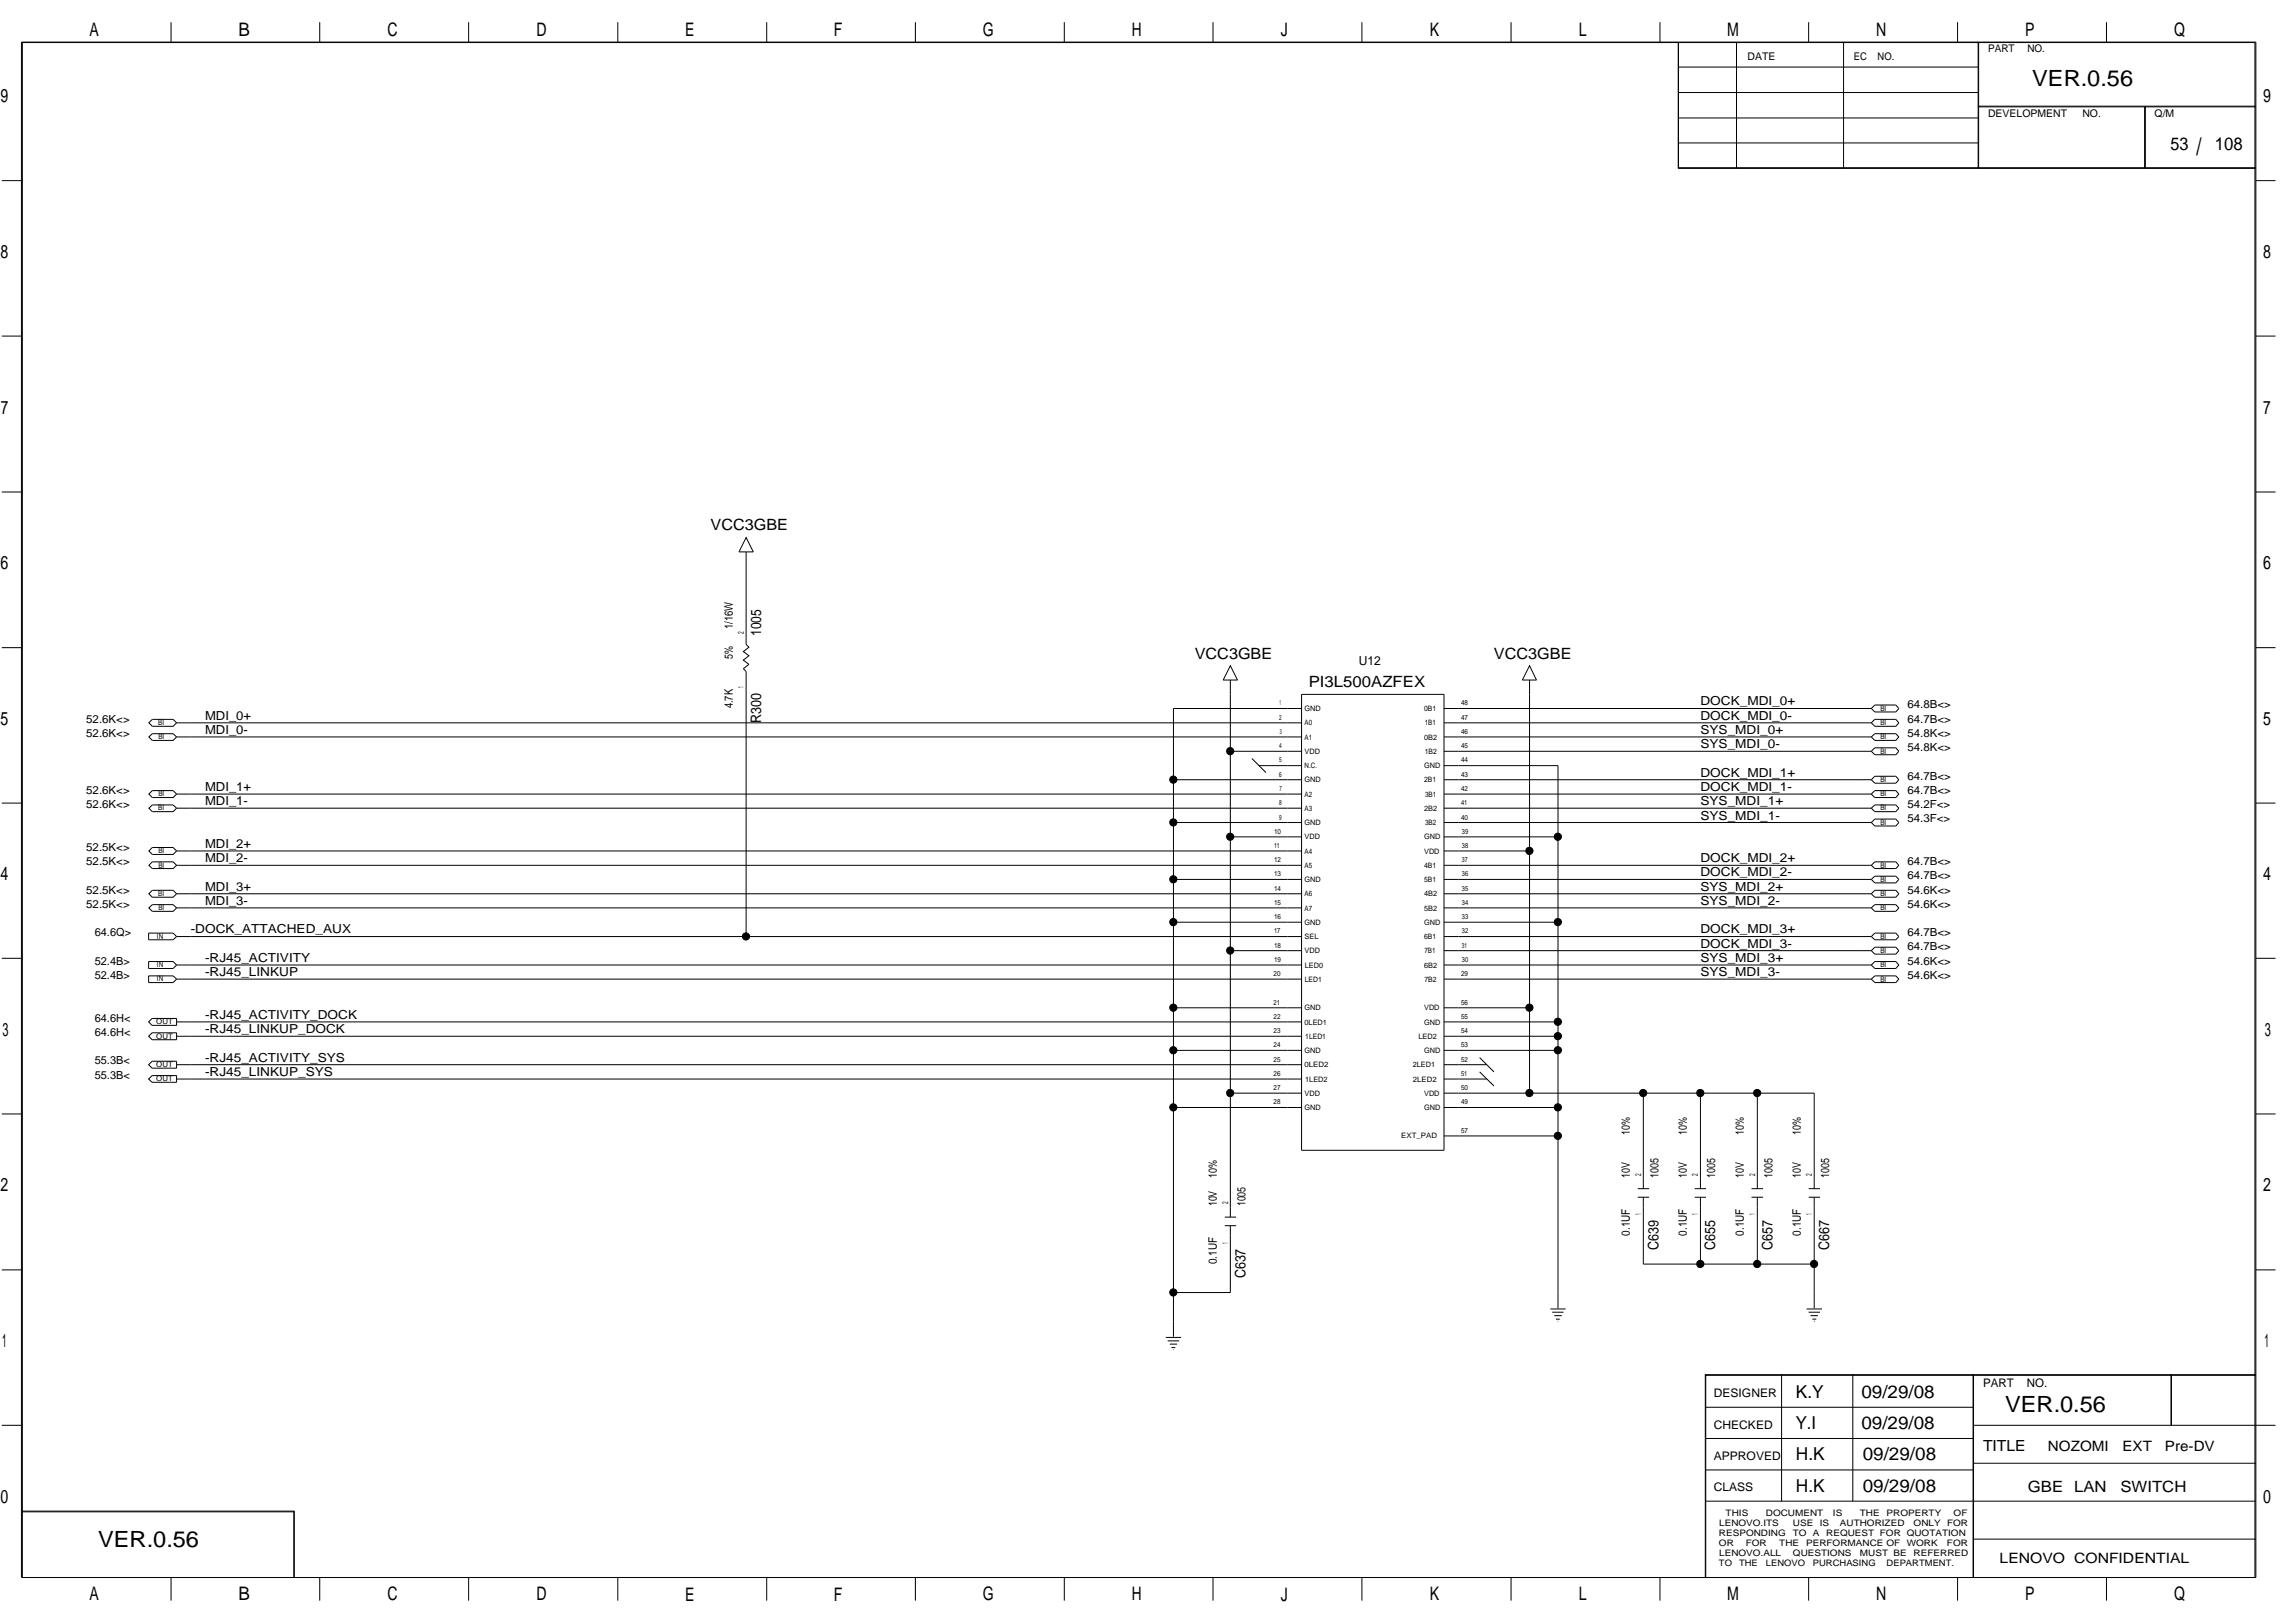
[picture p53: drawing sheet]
<svg xmlns="http://www.w3.org/2000/svg" width="420mm" height="297mm" viewBox="0 0 420 297" stroke-linecap="round" stroke-linejoin="round" font-family="sans-serif">
<defs><g id="words">
<text font-size="4.4" x="402.1" y="28.4">/</text>
<g font-size="4.1">
<text x="372.1" y="15.7">VER.0.56</text>
<text x="367.1" y="258.4">VER.0.56</text>
<text x="18" y="283.2">VER.0.56</text>
</g>
<g font-size="3.4">
<text x="16.4" y="6.6">A</text>
<text x="43.6" y="6.6">B</text>
<text x="70.9" y="6.6">C</text>
<text x="98.2" y="6.6">D</text>
<text x="125.4" y="6.6">E</text>
<text x="152.7" y="6.6">F</text>
<text x="179.9" y="6.6">G</text>
<text x="207.2" y="6.6">H</text>
<text x="234.5" y="6.6">J</text>
<text x="261.8" y="6.6">K</text>
<text x="289" y="6.6">L</text>
<text x="316.2" y="6.6">M</text>
<text x="343.5" y="6.6">N</text>
<text x="370.8" y="6.6">P</text>
<text x="398" y="6.6">Q</text>
<text x=".1" y="18.8">9</text>
<text x="414.3" y="18.8">9</text>
<text x=".1" y="47.2">8</text>
<text x="414.3" y="47.2">8</text>
<text x=".2" y="75.7">7</text>
<text x="414.3" y="75.7">7</text>
<text x=".1" y="104.2">6</text>
<text x="414.3" y="104.2">6</text>
<text x=".1" y="132.7">5</text>
<text x="414.3" y="132.7">5</text>
<text x=".1" y="161.1">4</text>
<text x="414.3" y="161.1">4</text>
<text x=".5" y="189.6">3</text>
<text x="414.6" y="189.6">3</text>
<text x=".1" y="218.1">2</text>
<text x="414.3" y="218.1">2</text>
<text x=".4" y="246.6">1</text>
<text x="414.6" y="246.6">1</text>
<text x=".1" y="275.1">0</text>
<text x="414.3" y="275.1">0</text>
<text x="16.4" y="292.9">A</text>
<text x="43.6" y="292.9">B</text>
<text x="70.9" y="292.9">C</text>
<text x="98.2" y="292.9">D</text>
<text x="125.4" y="292.9">E</text>
<text x="152.7" y="292.9">F</text>
<text x="179.9" y="292.9">G</text>
<text x="207.2" y="292.9">H</text>
<text x="234.5" y="292.9">J</text>
<text x="261.8" y="292.9">K</text>
<text x="289" y="292.9">L</text>
<text x="316.2" y="292.9">M</text>
<text x="343.5" y="292.9">N</text>
<text x="370.8" y="292.9">P</text>
<text x="398" y="292.9">Q</text>
</g>
<g font-size="3.3">
<text x="397.4" y="27.4">53</text>
<text x="405.5" y="27.4">108</text>
<text x="328.8" y="255.8">K.Y</text>
<text x="340.8" y="255.8">09/29/08</text>
<text x="328.7" y="261.6">Y.I</text>
<text x="340.8" y="261.6">09/29/08</text>
<text x="328.8" y="267.3">H.K</text>
<text x="341" y="267.3">09/29/08</text>
<text x="328.8" y="273">H.K</text>
<text x="341" y="273">09/29/08</text>
</g>
<g font-size="2.8">
<text x="130.1" y="97.1">VCC3GBE</text>
<text x="218.7" y="120.6">VCC3GBE</text>
<text x="239.6" y="125.8">PI3L500AZFEX</text>
<text x="273.5" y="120.6">VCC3GBE</text>
<text x="363" y="265.6">TITLE</text>
<text x="371.3" y="273.1">GBE LAN</text>
<text x="388.2" y="273.1">SWITCH</text>
</g>
<g font-size="2.7">
<text x="139.4" y="116.4" transform="rotate(-90 139.4 116.4)">1005</text>
<text x="139.4" y="132.3" transform="rotate(-90 139.4 132.3)">R300</text>
<text x="228" y="234" transform="rotate(-90 228 234)">C637</text>
<text x="303.6" y="228.8" transform="rotate(-90 303.6 228.8)">C639</text>
<text x="314" y="228.8" transform="rotate(-90 314 228.8)">C655</text>
<text x="324.5" y="228.8" transform="rotate(-90 324.5 228.8)">C657</text>
<text x="334.9" y="228.8" transform="rotate(-90 334.9 228.8)">C667</text>
</g>
<g font-size="2.6">
<text x="374.9" y="265.5">NOZOMI</text>
<text x="388.6" y="265.5">EXT</text>
<text x="396.4" y="265.5">Pre-DV</text>
<text x="366.1" y="286.1">LENOVO CONFIDENTIAL</text>
</g>
<g font-size="2.3">
<text x="248.7" y="121.8">U12</text>
<text x="37.5" y="131.7">MDI_0+</text>
<text x="311.3" y="129.1">DOCK_MDI_0+</text>
<text x="311.3" y="131.7">DOCK_MDI_0-</text>
<text x="37.5" y="134.3">MDI_0-</text>
<text x="311.3" y="134.3">SYS_MDI_0+</text>
<text x="311.3" y="136.9">SYS_MDI_0-</text>
<text x="311.3" y="142.2">DOCK_MDI_1+</text>
<text x="37.5" y="144.7">MDI_1+</text>
<text x="37.5" y="147.4">MDI_1-</text>
<text x="311.3" y="144.7">DOCK_MDI_1-</text>
<text x="311.3" y="147.4">SYS_MDI_1+</text>
<text x="311.3" y="150">SYS_MDI_1-</text>
<text x="37.5" y="155.2">MDI_2+</text>
<text x="37.5" y="157.8">MDI_2-</text>
<text x="311.3" y="157.8">DOCK_MDI_2+</text>
<text x="311.3" y="160.4">DOCK_MDI_2-</text>
<text x="37.5" y="163">MDI_3+</text>
<text x="37.5" y="165.6">MDI_3-</text>
<text x="311.3" y="163">SYS_MDI_2+</text>
<text x="311.3" y="165.6">SYS_MDI_2-</text>
<text x="34.9" y="170.8">-DOCK_ATTACHED_AUX</text>
<text x="311.3" y="170.8">DOCK_MDI_3+</text>
<text x="311.3" y="173.4">DOCK_MDI_3-</text>
<text x="37.5" y="176.1">-RJ45_ACTIVITY</text>
<text x="37.5" y="178.6">-RJ45_LINKUP</text>
<text x="311.3" y="176.1">SYS_MDI_3+</text>
<text x="311.3" y="178.6">SYS_MDI_3-</text>
<text x="37.5" y="189.1">-RJ45_LINKUP_DOCK</text>
<text x="37.5" y="186.5">-RJ45_ACTIVITY_DOCK</text>
<text x="37.5" y="196.9">-RJ45_LINKUP_SYS</text>
<text x="37.5" y="194.3">-RJ45_ACTIVITY_SYS</text>
</g>
<g font-size="2.2">
<text x="313.8" y="255.7">DESIGNER</text>
<text x="363" y="253.8">PART</text>
<text x="371.1" y="253.8">NO.</text>
<text x="313.8" y="261.5">CHECKED</text>
<text x="313.8" y="267.2">APPROVED</text>
<text x="313.8" y="272.9">CLASS</text>
</g>
<g font-size="2.1">
<text x="134.1" y="115.1" transform="rotate(-90 134.1 115.1)">1/16W</text>
<text x="134.1" y="120.6" transform="rotate(-90 134.1 120.6)">5%</text>
<text x="134.1" y="129.7" transform="rotate(-90 134.1 129.7)">4.7K</text>
<text x="298.4" y="207.7" transform="rotate(-90 298.4 207.7)">10%</text>
<text x="308.8" y="207.7" transform="rotate(-90 308.8 207.7)">10%</text>
<text x="319.2" y="207.7" transform="rotate(-90 319.2 207.7)">10%</text>
<text x="329.7" y="207.7" transform="rotate(-90 329.7 207.7)">10%</text>
<text x="222.8" y="215.6" transform="rotate(-90 222.8 215.6)">10%</text>
<text x="298.4" y="215.6" transform="rotate(-90 298.4 215.6)">10V</text>
<text x="303.6" y="215.6" transform="rotate(-90 303.6 215.6)">1005</text>
<text x="308.8" y="215.6" transform="rotate(-90 308.8 215.6)">10V</text>
<text x="314" y="215.6" transform="rotate(-90 314 215.6)">1005</text>
<text x="319.2" y="215.6" transform="rotate(-90 319.2 215.6)">10V</text>
<text x="324.5" y="215.6" transform="rotate(-90 324.5 215.6)">1005</text>
<text x="329.7" y="215.6" transform="rotate(-90 329.7 215.6)">10V</text>
<text x="334.9" y="215.6" transform="rotate(-90 334.9 215.6)">1005</text>
<text x="222.8" y="220.8" transform="rotate(-90 222.8 220.8)">10V</text>
<text x="228" y="220.8" transform="rotate(-90 228 220.8)">1005</text>
<text x="298.4" y="226.1" transform="rotate(-90 298.4 226.1)">0.1UF</text>
<text x="308.8" y="226.1" transform="rotate(-90 308.8 226.1)">0.1UF</text>
<text x="319.2" y="226.1" transform="rotate(-90 319.2 226.1)">0.1UF</text>
<text x="329.7" y="226.1" transform="rotate(-90 329.7 226.1)">0.1UF</text>
<text x="222.8" y="231.4" transform="rotate(-90 222.8 231.4)">0.1UF</text>
</g>
<g font-size="2">
<text x="349.2" y="129.6">64.8B&lt;&gt;</text>
<text x="15.8" y="132.2">52.6K&lt;&gt;</text>
<text x="15.8" y="134.8">52.6K&lt;&gt;</text>
<text x="349.2" y="132.2">64.7B&lt;&gt;</text>
<text x="349.2" y="134.8">54.8K&lt;&gt;</text>
<text x="349.2" y="137.5">54.8K&lt;&gt;</text>
<text x="349.2" y="142.7">64.7B&lt;&gt;</text>
<text x="15.8" y="145.3">52.6K&lt;&gt;</text>
<text x="15.8" y="147.9">52.6K&lt;&gt;</text>
<text x="349.2" y="145.3">64.7B&lt;&gt;</text>
<text x="349.2" y="147.9">54.2F&lt;&gt;</text>
<text x="15.8" y="155.7">52.5K&lt;&gt;</text>
<text x="349.2" y="150.5">54.3F&lt;&gt;</text>
<text x="15.8" y="158.3">52.5K&lt;&gt;</text>
<text x="349.2" y="158.3">64.7B&lt;&gt;</text>
<text x="349.2" y="160.9">64.7B&lt;&gt;</text>
<text x="15.8" y="163.5">52.5K&lt;&gt;</text>
<text x="15.8" y="166.1">52.5K&lt;&gt;</text>
<text x="349.2" y="163.5">54.6K&lt;&gt;</text>
<text x="349.2" y="166.1">54.6K&lt;&gt;</text>
<text x="17.3" y="171.4">64.6Q&gt;</text>
<text x="349.2" y="171.4">64.7B&lt;&gt;</text>
<text x="349.2" y="173.9">64.7B&lt;&gt;</text>
<text x="17.3" y="176.6">52.4B&gt;</text>
<text x="17.3" y="179.2">52.4B&gt;</text>
<text x="349.2" y="176.6">54.6K&lt;&gt;</text>
<text x="349.2" y="179.2">54.6K&lt;&gt;</text>
<text x="17.3" y="189.6">64.6H&lt;</text>
<text x="17.3" y="187">64.6H&lt;</text>
<text x="17.3" y="197.4">55.3B&lt;</text>
<text x="17.3" y="194.8">55.3B&lt;</text>
</g>
<g font-size="1.9">
<text x="319.9" y="11">DATE</text>
<text x="339.4" y="11">EC</text>
<text x="343.7" y="11">NO.</text>
<text x="364" y="9.5">PART</text>
<text x="371.2" y="9.5">NO.</text>
<text x="364" y="21.3">DEVELOPMENT</text>
<text x="381.2" y="21.3">NO.</text>
<text x="394.5" y="21.3">Q/M</text>
</g>
<g font-size="1.6">
<text x="314.7" y="281.2">RESPONDING</text>
<text x="314.7" y="279.3">LENOVO.ITS</text>
<text x="315.9" y="277.5">THIS</text>
<text x="323.3" y="277.5">DOCUMENT</text>
<text x="328.2" y="281.2">TO</text>
<text x="328.2" y="279.3">USE</text>
<text x="331.9" y="281.2">A</text>
<text x="333.2" y="279.3">IS</text>
<text x="334.3" y="281.2">REQUEST FOR QUOTATION</text>
<text x="335.6" y="277.5">IS</text>
<text x="336.8" y="279.3">AUTHORIZED</text>
<text x="340.5" y="277.5">THE</text>
<text x="345.4" y="277.5">PROPERTY</text>
<text x="350.3" y="279.3">ONLY</text>
<text x="356.5" y="279.3">FOR</text>
<text x="357.7" y="277.5">OF</text>
<text x="314.7" y="286.7">TO</text>
<text x="314.7" y="283">OR</text>
<text x="314.7" y="284.9">LENOVO.ALL</text>
<text x="318.4" y="286.7">THE</text>
<text x="319.6" y="283">FOR</text>
<text x="323.3" y="286.7">LENOVO</text>
<text x="325.7" y="283">THE</text>
<text x="328.2" y="284.9">QUESTIONS</text>
<text x="330.7" y="283">PERFORMANCE OF</text>
<text x="331.9" y="286.7">PURCHASING</text>
<text x="340.5" y="284.9">MUST BE</text>
<text x="345.4" y="286.7">DEPARTMENT.</text>
<text x="349.1" y="283">WORK</text>
<text x="350.3" y="284.9">REFERRED</text>
<text x="356.4" y="283">FOR</text>
</g>
<g font-size="1.5">
<text x="136.2" y="116.1" transform="rotate(-90 136.2 116.1)">2</text>
<text x="136.2" y="125.9" transform="rotate(-90 136.2 125.9)">1</text>
<text x="300.4" y="215.2" transform="rotate(-90 300.4 215.2)">2</text>
<text x="310.8" y="215.2" transform="rotate(-90 310.8 215.2)">2</text>
<text x="321.3" y="215.2" transform="rotate(-90 321.3 215.2)">2</text>
<text x="331.7" y="215.2" transform="rotate(-90 331.7 215.2)">2</text>
<text x="224.8" y="220.4" transform="rotate(-90 224.8 220.4)">2</text>
<text x="224.8" y="227.6" transform="rotate(-90 224.8 227.6)">1</text>
<text x="300.4" y="222.4" transform="rotate(-90 300.4 222.4)">1</text>
<text x="310.8" y="222.4" transform="rotate(-90 310.8 222.4)">1</text>
<text x="321.3" y="222.4" transform="rotate(-90 321.3 222.4)">1</text>
<text x="331.7" y="222.4" transform="rotate(-90 331.7 222.4)">1</text>
</g>
<g font-size="1.4">
<text x="238.8" y="130.2">GND</text>
<text x="260.7" y="130.2">0B1</text>
<text x="344.2" y="130.1">BI</text>
<text x="29" y="132.7">BI</text>
<text x="29" y="135.3">BI</text>
<text x="238.8" y="138">VDD</text>
<text x="238.8" y="135.4">A1</text>
<text x="238.8" y="132.8">A0</text>
<text x="260.7" y="135.4">0B2</text>
<text x="260.8" y="138">1B2</text>
<text x="260.8" y="132.8">1B1</text>
<text x="344.2" y="137.9">BI</text>
<text x="344.2" y="132.7">BI</text>
<text x="344.2" y="135.3">BI</text>
<text x="238.8" y="143.2">GND</text>
<text x="238.8" y="140.6">N.C.</text>
<text x="260.7" y="143.2">2B1</text>
<text x="260.7" y="140.6">GND</text>
<text x="344.2" y="143.1">BI</text>
<text x="29" y="148.3">BI</text>
<text x="29" y="145.8">BI</text>
<text x="238.8" y="148.4">A3</text>
<text x="238.8" y="145.8">A2</text>
<text x="260.7" y="148.4">2B2</text>
<text x="260.9" y="145.8">3B1</text>
<text x="344.2" y="148.3">BI</text>
<text x="344.2" y="145.8">BI</text>
<text x="238.8" y="153.6">VDD</text>
<text x="238.8" y="151">GND</text>
<text x="260.7" y="153.6">GND</text>
<text x="260.9" y="151">3B2</text>
<text x="344.2" y="151">BI</text>
<text x="29" y="158.8">BI</text>
<text x="29" y="156.2">BI</text>
<text x="238.8" y="161.5">GND</text>
<text x="238.8" y="158.8">A5</text>
<text x="238.8" y="156.2">A4</text>
<text x="260.7" y="161.5">5B1</text>
<text x="260.7" y="158.8">4B1</text>
<text x="260.7" y="156.2">VDD</text>
<text x="344.2" y="158.8">BI</text>
<text x="344.2" y="161.4">BI</text>
<text x="29" y="164">BI</text>
<text x="29" y="166.6">BI</text>
<text x="238.8" y="166.7">A7</text>
<text x="238.8" y="164">A6</text>
<text x="260.7" y="166.7">5B2</text>
<text x="260.7" y="164">4B2</text>
<text x="344.2" y="166.6">BI</text>
<text x="344.2" y="164">BI</text>
<text x="28.7" y="171.8">IN</text>
<text x="238.8" y="171.9">SEL</text>
<text x="238.8" y="169.2">GND</text>
<text x="260.7" y="171.9">6B1</text>
<text x="260.7" y="169.2">GND</text>
<text x="344.2" y="171.8">BI</text>
<text x="28.7" y="177">IN</text>
<text x="28.7" y="179.6">IN</text>
<text x="238.8" y="174.5">VDD</text>
<text x="238.9" y="179.7">LED1</text>
<text x="238.9" y="177.1">LED0</text>
<text x="260.7" y="177.1">6B2</text>
<text x="260.8" y="179.7">7B2</text>
<text x="260.8" y="174.5">7B1</text>
<text x="344.2" y="179.7">BI</text>
<text x="344.2" y="177">BI</text>
<text x="344.2" y="174.4">BI</text>
<text x="238.8" y="184.9">GND</text>
<text x="260.7" y="184.9">VDD</text>
<text x="28.6" y="187.5">OUT</text>
<text x="28.6" y="190.1">OUT</text>
<text x="238.8" y="187.5">0LED1</text>
<text x="239" y="190.1">1LED1</text>
<text x="259.7" y="190.1">LED2</text>
<text x="260.7" y="187.5">GND</text>
<text x="28.6" y="195.3">OUT</text>
<text x="28.6" y="197.9">OUT</text>
<text x="238.8" y="195.3">0LED2</text>
<text x="238.8" y="192.7">GND</text>
<text x="239" y="198">1LED2</text>
<text x="258.6" y="198">2LED2</text>
<text x="258.6" y="195.3">2LED1</text>
<text x="260.7" y="192.7">GND</text>
<text x="238.8" y="203.2">GND</text>
<text x="238.8" y="200.5">VDD</text>
<text x="260.7" y="203.2">GND</text>
<text x="260.7" y="200.5">VDD</text>
<text x="256.5" y="208.4">EXT_PAD</text>
</g>
<g font-size="1.3">
<text x="234.2" y="131.7">2</text>
<text x="234.3" y="129.1">1</text>
<text x="267.5" y="129.1">48</text>
<text x="267.5" y="131.7">47</text>
<text x="234.2" y="136.9">4</text>
<text x="234.3" y="134.3">3</text>
<text x="267.5" y="134.3">46</text>
<text x="267.5" y="136.9">45</text>
<text x="234.2" y="142.2">6</text>
<text x="234.2" y="139.5">5</text>
<text x="267.5" y="139.5">44</text>
<text x="267.5" y="142.2">43</text>
<text x="234.2" y="150">9</text>
<text x="234.2" y="147.4">8</text>
<text x="234.2" y="144.7">7</text>
<text x="267.5" y="144.7">42</text>
<text x="267.5" y="147.4">41</text>
<text x="267.5" y="150">40</text>
<text x="233.2" y="155.2">11</text>
<text x="233.2" y="152.6">10</text>
<text x="267.6" y="152.6">39</text>
<text x="267.6" y="155.2">38</text>
<text x="233.2" y="160.4">13</text>
<text x="233.2" y="157.8">12</text>
<text x="267.6" y="157.8">37</text>
<text x="267.6" y="160.4">36</text>
<text x="233.2" y="165.6">15</text>
<text x="233.2" y="163">14</text>
<text x="267.6" y="163">35</text>
<text x="267.6" y="165.6">34</text>
<text x="233.2" y="173.4">18</text>
<text x="233.2" y="170.8">17</text>
<text x="233.2" y="168.2">16</text>
<text x="267.6" y="168.2">33</text>
<text x="267.6" y="170.8">32</text>
<text x="267.6" y="173.4">31</text>
<text x="233.2" y="178.6">20</text>
<text x="233.2" y="176.1">19</text>
<text x="267.5" y="178.6">29</text>
<text x="267.6" y="176.1">30</text>
<text x="233.2" y="183.9">21</text>
<text x="267.5" y="183.9">56</text>
<text x="233.2" y="191.7">24</text>
<text x="233.2" y="189.1">23</text>
<text x="233.2" y="186.5">22</text>
<text x="267.5" y="186.5">55</text>
<text x="267.5" y="189.1">54</text>
<text x="267.5" y="191.7">53</text>
<text x="233.2" y="196.9">26</text>
<text x="233.2" y="194.3">25</text>
<text x="267.5" y="194.3">52</text>
<text x="267.5" y="196.9">51</text>
<text x="233.2" y="202.1">28</text>
<text x="233.2" y="199.5">27</text>
<text x="267.5" y="199.5">50</text>
<text x="267.5" y="202.1">49</text>
<text x="267.5" y="207.3">57</text>
</g>
</g></defs>
<g fill="none" stroke="#000" stroke-width=".18">
<path d="M3.9 7.7h409.1v281h-409.1zM31.3 4.1v3.6M58.5 4.1v3.6M85.8 4.1v3.6M113.1 4.1v3.6M140.4 4.1v3.6M167.6 4.1v3.6M194.8 4.1v3.6M222.1 4.1v3.6M249.3 4.1v3.6M276.6 4.1v3.6M303.9 4.1v3.6"/>
<path d="M307.2 7.7v23.1h105.8M307.2 12.3h55M307.2 16.9h55M307.3 7.7v23.1M317.9 7.7v23.1M331.1 4.1v3.6M337.5 7.7v23.1M358.4 4.1v3.6M362.2 19.6h50.8M362.2 7.7v23.1M362.2 19.4h50.8M385.6 4.1v3.6"/>
<path d="M392.6 19.6v11.2M392.8 19.6v11.2M.3 33.1h3.6M307.2 30.7h105.8M307.2 21.6h55M307.3 26.2h54.9M413 33.1h3.6M.3 61.5h3.6M413 61.5h3.6M.3 90h3.6M136.6 98.4l1.3 2.6h-2.6zM413 90h3.6"/>
<path d="M.3 118.5h3.6M136.6 101v16.9l.5 .5-1 .9 1 .7-1 .8 1 .8-1 .8 .5 .5v48.5M413 118.5h3.6M27.3 134.9l.6-.6h3.8l.6 .6-.6 .6h-3.8zM27.9 131.7h3.8l.6 .6-.6 .6h-3.8l-.6-.6zM32.3 134.9h206M32.3 132.3h206M225.2 137.5h13.1M225.2 121.8l1.4 2.7h-2.7zM225.2 124.5v28.7h13.1M229.2 138.8l2.6 2.6M238.3 129.7h-23.5v114.9"/>
<path d="M238.3 127.1h26.1v83.4h-26.1zM280 121.8l1.3 2.7h-2.6zM280 124.5v75.6M342.6 132.3l.6-.6h3.9l.5 .6-.5 .6h-3.9zM342.6 137.5l.6-.6h3.9l.5 .6-.5 .6h-3.9zM342.6 132.3h-78.2M342.6 137.5h-78.2M342.6 134.9l.6-.6h3.9l.5 .6-.5 .6h-3.9zM342.6 134.9h-78.2M342.6 129.7l.6-.7h3.9l.5 .7-.5 .6h-3.9zM342.6 129.7h-78.2M.3 147h3.6"/>
<path d="M27.3 147.9l.6-.6h3.8l.6 .6-.6 .6h-3.8zM27.9 155.1h3.8l.6 .6-.6 .7h-3.8l-.6-.7zM27.9 157.7h3.8l.6 .7-.6 .6h-3.8l-.6-.6zM27.9 144.7h3.8l.6 .6-.6 .7h-3.8l-.6-.7zM32.3 155.7h206M32.3 158.4h206M32.3 145.3h206M214.8 142.7h23.5M214.8 150.5h23.5M225.2 153.2v20.8h13.1M238.3 140.1h-7.8M238.3 147.9h-206"/>
<path d="M264.4 140.1h20.8v13.1h-20.8M264.4 147.9h78.2M280 155.7h-15.6M285.2 153.2v15.6h-20.8M342.6 142.7l.6-.6h3.9l.5 .6-.5 .6h-3.9zM342.6 142.7h-78.2M342.6 145.3h-78.2M342.6 158.4l.6-.7h3.9l.5 .7-.5 .6h-3.9zM342.6 150.5l.6-.6h3.9l.5 .6-.5 .7h-3.9zM342.6 150.5h-78.2M342.6 158.4h-78.2M342.6 147.9l.6-.6h3.9l.5 .6-.5 .6h-3.9z"/>
<path d="M343.2 144.7h3.9l.5 .6-.5 .7h-3.9l-.6-.7zM413 147h3.6M.3 175.4h3.6M27.2 170.8h4.5l.6 .6-.6 .6h-4.5zM27.2 178.6h4.5l.6 .6-.6 .6h-4.5zM27.2 176h4.5l.6 .6-.6 .6h-4.5zM27.3 166.2l.6-.6h3.8l.6 .6-.6 .6h-3.8zM27.3 163.6l.6-.7h3.8l.6 .7-.6 .6h-3.8zM32.3 166.2h206M32.3 163.6h206M32.3 171.4h206M32.3 179.2h206"/>
<path d="M214.8 161h23.5M214.8 168.8h23.5M225.2 174v48.8M238.3 176.6h-206M264.4 176.6h78.2M285.2 168.8v18.2h-20.8M342.6 174l.6-.6h3.9l.5 .6-.5 .6h-3.9zM342.6 161l.6-.6h3.9l.5 .6-.5 .6h-3.9zM342.6 163.6l.6-.7h3.9l.5 .7-.5 .6h-3.9zM342.6 161h-78.2M342.6 163.6h-78.2M342.6 174h-78.2"/>
<path d="M342.6 171.4l.6-.6h3.9l.5 .6-.5 .6h-3.9zM342.6 171.4h-78.2M342.6 166.2l.6-.6h3.9l.5 .6-.5 .6h-3.9zM342.6 166.2h-78.2M342.6 179.2l.6-.6h3.9l.5 .6-.5 .6h-3.9zM342.6 179.2h-78.2M342.6 176.6l.6-.6h3.9l.5 .6-.5 .6h-3.9zM413 175.4h3.6M27.2 189.7l.6-.7h4.5v1.3h-4.5zM27.8 186.4h4.5v1.3h-4.5l-.6-.7zM27.8 194.2h4.5v1.3h-4.5l-.6-.6zM27.8 196.9h4.5v1.2h-4.5l-.6-.6z"/>
<path d="M32.3 187h206M32.3 194.9h206M32.3 197.5h206M32.3 189.7h206M214.8 184.4h23.5M214.8 192.2h23.5M270.9 196.2l2.6 2.6M270.9 193.5l2.6 2.7M272.2 194.9h-7.8M272.2 197.5h-7.8M280 184.4h-15.6M285.2 192.2v10.5h-20.8"/>
<path d="M285.2 189.7v2.5h-20.8M285.2 187v2.7h-20.8M.3 203.9h3.6M214.8 202.7h23.5M225.2 200.1h13.1M264.4 200.1h67.7v17.5M285.2 202.7v36.7M285.2 207.9h-20.8M299.8 217.6h2.1M299.8 219.1h2.1M300.9 200.1v17.5M300.9 219.1v12.3h10.4"/>
<path d="M310.2 217.6h2.1M310.2 219.1h2.1M311.3 200.1v17.5M311.3 219.1v12.3h10.4M320.7 217.6h2.1M320.7 219.1h2.1M321.7 200.1v17.5M321.7 219.1v12.3M331.1 217.6h2.1M331.1 219.1h2.1M332.1 219.1v20.3M413 203.9h3.6"/>
<path d="M.3 232.4h3.6M224.2 222.8h2.1M224.2 224.3h2.1M225.2 224.3v12.3h-10.4M283.8 239.6h2.8M321.7 231.4h10.4M330.7 239.6h2.9M413 232.4h3.6M213.4 244.8h2.8M213.8 245.4h2.1M214.2 246h1.3M214.4 246.6h.8"/>
<path d="M214.8 247h.1M284.2 240.2h2M284.6 240.8h1.3M284.8 241.4h.8M285.2 241.8h.1M312.2 251.7h100.8M312.2 257.6h49M312.3 251.6v37M326.2 251.6v23.1M331.1 240.2h2.1M331.5 240.8h1.3M331.8 241.4h.7"/>
<path d="M332.1 241.8h.1M339.2 251.6v23.1M361.2 251.6v37M361.3 251.6v37M397.5 251.6v9.3M413 251.6h-100.8v37M.3 260.9h3.6M3.9 276.6h50v12M3.9 276.7h50M53.8 276.6v12M312.2 274.7h100.8M312.2 263.3h49"/>
<path d="M312.2 269h49M361.2 267.8h51.8M361.2 260.9h55.4M4.1 288.6v-280.8h408.7v280.8M31.3 288.6v4.3M58.5 288.6v4.3M85.8 288.6v4.3M113.1 288.6v4.3M140.4 288.6v4.3M167.6 288.6v4.3M194.8 288.6v4.3M222.1 288.6v4.3"/>
<path d="M249.3 288.6v4.3M276.6 288.6v4.3M303.9 288.6v4.3M331.1 288.6v4.3M358.4 288.6v4.3M361.2 281.7h51.8M385.6 288.6v4.3"/>
</g>
<g fill="#000" stroke="#000" stroke-width=".18">
<circle cx="225.2" cy="137.5" r=".66"/>
<circle cx="214.8" cy="150.5" r=".66"/>
<circle cx="214.8" cy="142.7" r=".66"/>
<circle cx="225.2" cy="153.1" r=".66"/>
<circle cx="280" cy="155.7" r=".66"/>
<circle cx="285.2" cy="153.1" r=".66"/>
<circle cx="136.6" cy="171.4" r=".66"/>
<circle cx="214.8" cy="160.9" r=".66"/>
<circle cx="214.8" cy="168.8" r=".66"/>
<circle cx="225.2" cy="174" r=".66"/>
<circle cx="285.2" cy="168.8" r=".66"/>
<circle cx="214.8" cy="184.4" r=".66"/>
<circle cx="214.8" cy="192.2" r=".66"/>
<circle cx="280" cy="184.4" r=".66"/>
<circle cx="285.2" cy="189.6" r=".66"/>
<circle cx="285.2" cy="187" r=".66"/>
<circle cx="285.2" cy="192.2" r=".66"/>
<circle cx="214.8" cy="202.7" r=".66"/>
<circle cx="225.2" cy="200" r=".66"/>
<circle cx="280" cy="200" r=".66"/>
<circle cx="285.2" cy="202.7" r=".66"/>
<circle cx="285.2" cy="207.9" r=".66"/>
<circle cx="300.8" cy="200" r=".66"/>
<circle cx="311.3" cy="200" r=".66"/>
<circle cx="321.7" cy="200" r=".66"/>
<circle cx="214.8" cy="236.5" r=".66"/>
<circle cx="311.3" cy="231.3" r=".66"/>
<circle cx="321.7" cy="231.3" r=".66"/>
<circle cx="332.1" cy="231.3" r=".66"/>
</g>
<use href="#words"/>
</svg>
